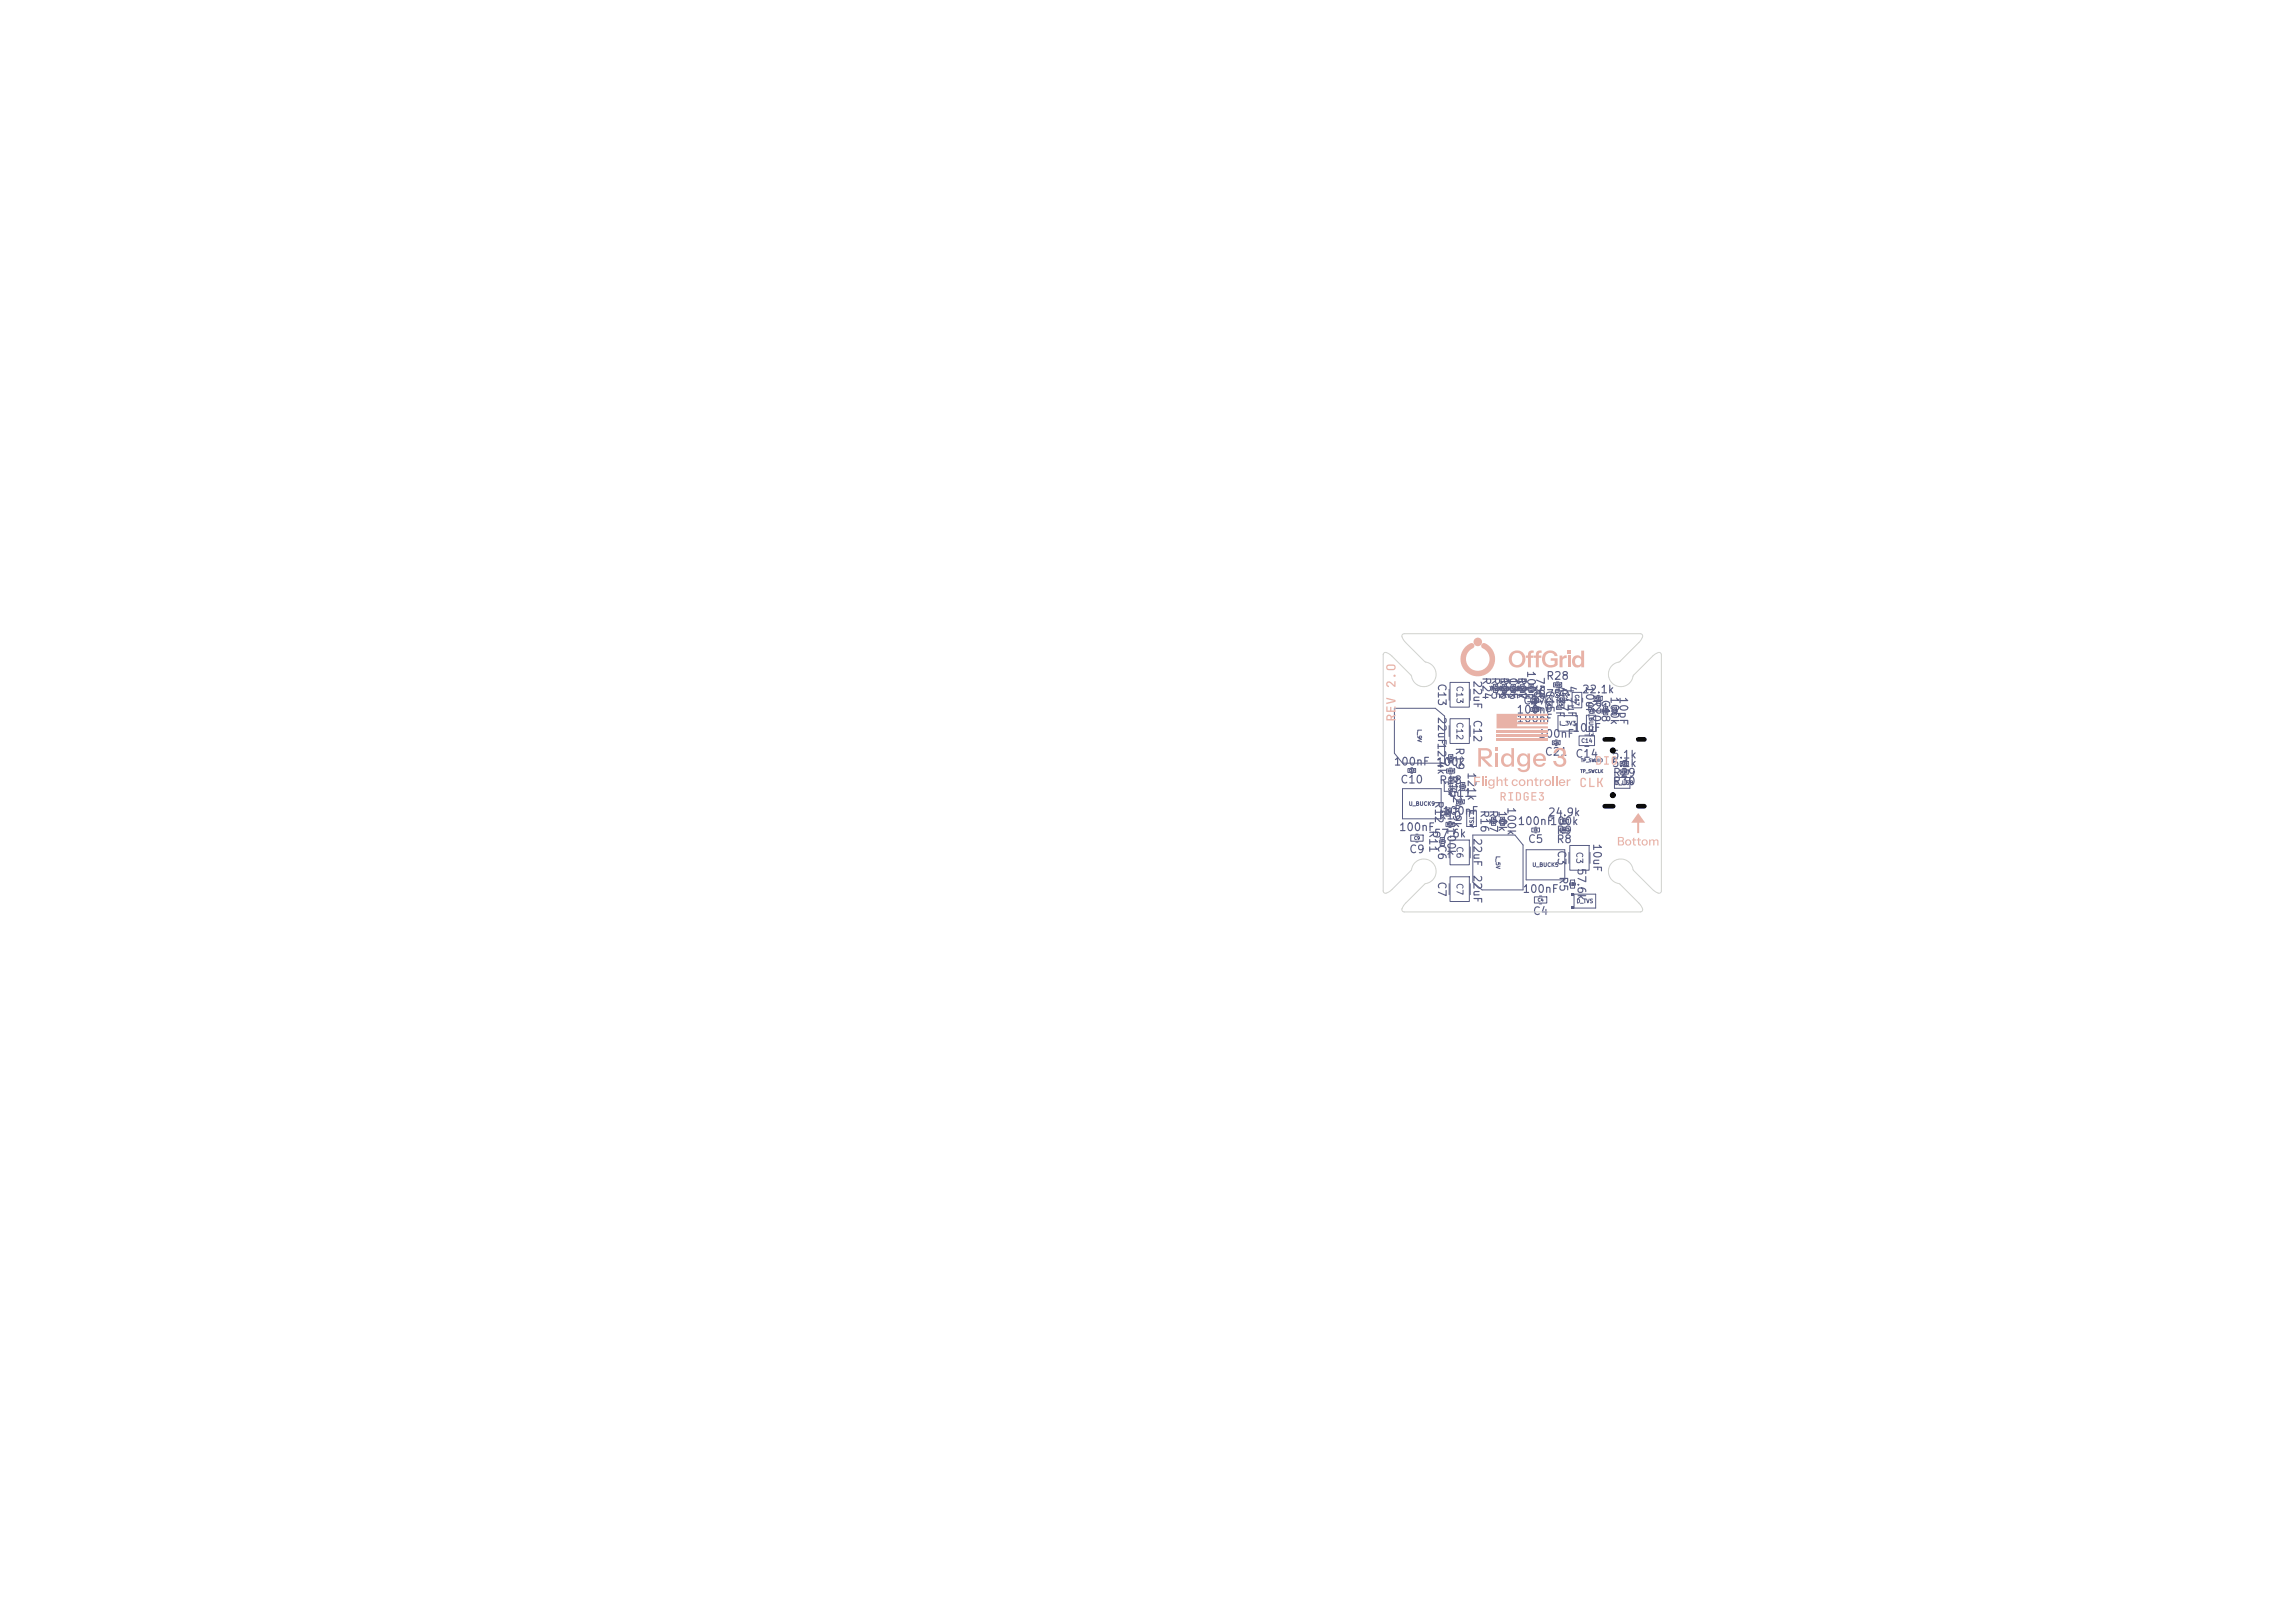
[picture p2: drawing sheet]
<svg xmlns="http://www.w3.org/2000/svg" width="297mm" height="210mm" viewBox="0 0 297 210" stroke-linecap="round" stroke-linejoin="round" font-family="sans-serif">
<defs><g id="words">
<g font-size="1" fill="#585d84">
<text x="185.8" y="88.3" transform="rotate(90 185.8 88.3)">C13</text>
<text x="190.4" y="88" transform="rotate(90 190.4 88)">22uF</text>
<text x="191.6" y="87.5" transform="rotate(90 191.6 87.5)">R24</text>
<text x="192.8" y="87.5" transform="rotate(90 192.8 87.5)">R25</text>
<text x="193.9" y="87.5" transform="rotate(90 193.9 87.5)">R26</text>
<text x="193.9" y="87.6" transform="rotate(90 193.9 87.6)">10k</text>
<text x="195.1" y="87.6" transform="rotate(90 195.1 87.6)">C35</text>
<text x="195.1" y="87.6" transform="rotate(90 195.1 87.6)">10k</text>
<text x="196.2" y="87.5" transform="rotate(90 196.2 87.5)">R27</text>
<text x="196.2" y="87.6" transform="rotate(90 196.2 87.6)">10k</text>
<text x="197.4" y="86.7" transform="rotate(90 197.4 86.7)">100nF</text>
<text x="198.3" y="89.2" transform="rotate(90 198.3 89.2)">C16</text>
<text x="198.5" y="87.5" transform="rotate(90 198.5 87.5)">75R</text>
<text x="199.8" y="89.2" transform="rotate(90 199.8 89.2)">C15</text>
<text x="200" y="88.2">R28</text>
<text x="201.1" y="88.6" transform="rotate(90 201.1 88.6)">4.7uF</text>
<text x="201.6" y="89" transform="rotate(90 201.6 89)">C17</text>
<text x="202.7" y="88.6" transform="rotate(90 202.7 88.6)">4.7uF</text>
<text x="204.7" y="90">22.1k</text>
<text x="205" y="88.7" transform="rotate(90 205 88.7)">10uF</text>
<text x="185.8" y="92.7" transform="rotate(90 185.8 92.7)">22uF</text>
<text x="190.4" y="93" transform="rotate(90 190.4 93)">C12</text>
<text x="196.2" y="93.7">100nF</text>
<text x="196.2" y="92.6">100nF</text>
<text x="197" y="91.4">C37</text>
<text x="197" y="90.3">C36</text>
<text x="199" y="95.7">100nF</text>
<text x="200" y="90.5">75R</text>
<text x="203.4" y="94.9">10uF</text>
<text x="205.3" y="92.3">R21</text>
<text x="205.9" y="90.4" transform="rotate(90 205.9 90.4)">R20</text>
<text x="207" y="90.5" transform="rotate(90 207 90.5)">C18</text>
<text x="208.2" y="90" transform="rotate(90 208.2 90)">100k</text>
<text x="209.3" y="90.1" transform="rotate(90 209.3 90.1)">10pF</text>
<text x="180.3" y="99.3">100nF</text>
<text x="181.1" y="101.6">C10</text>
<text x="185.8" y="99.4">100k</text>
<text x="185.8" y="96" transform="rotate(90 185.8 96)">12.4k</text>
<text x="186.2" y="101.7">R18</text>
<text x="187.4" y="100.2" transform="rotate(90 187.4 100.2)">R15</text>
<text x="188.1" y="96.6" transform="rotate(90 188.1 96.6)">R19</text>
<text x="189.7" y="99.8" transform="rotate(90 189.7 99.8)">121k</text>
<text x="199.8" y="98">C21</text>
<text x="203.8" y="98.3">C14</text>
<text x="208.5" y="98.4">5.1k</text>
<text x="208.5" y="99.5">5.1k</text>
<text x="208.6" y="100.7">R29</text>
<text x="208.6" y="101.8">R30</text>
<text x="181" y="107.8">100nF</text>
<text x="184.7" y="107.3" transform="rotate(90 184.7 107.3)">R11</text>
<text x="185.5" y="103.5" transform="rotate(90 185.5 103.5)">R12</text>
<text x="186.1" y="106.3">R10</text>
<text x="186.6" y="105.7">100nF</text>
<text x="187.1" y="107" transform="rotate(90 187.1 107)">100k</text>
<text x="187.4" y="103.4">C11</text>
<text x="187.8" y="102.9" transform="rotate(90 187.8 102.9)">24.9k</text>
<text x="191.4" y="104.7" transform="rotate(90 191.4 104.7)">R16</text>
<text x="192.5" y="104.7" transform="rotate(90 192.5 104.7)">R17</text>
<text x="193.7" y="104.8" transform="rotate(90 193.7 104.8)">10k</text>
<text x="194.9" y="104.3" transform="rotate(90 194.9 104.3)">100k</text>
<text x="196.3" y="107">100nF</text>
<text x="200.3" y="105.9">24.9k</text>
<text x="200.5" y="107">100k</text>
<text x="182.3" y="110.6">C9</text>
<text x="185.5" y="108.6">57.6k</text>
<text x="185.8" y="109.2" transform="rotate(90 185.8 109.2)">C6</text>
<text x="185.8" y="114" transform="rotate(90 185.8 114)">C7</text>
<text x="190.4" y="108.4" transform="rotate(90 190.4 108.4)">22uF</text>
<text x="190.4" y="113.1" transform="rotate(90 190.4 113.1)">22uF</text>
<text x="197.7" y="109.3">C5</text>
<text x="201.3" y="109.9" transform="rotate(90 201.3 109.9)">C3</text>
<text x="201.4" y="108.2">R9</text>
<text x="201.4" y="109.3">R8</text>
<text x="201.6" y="113.3" transform="rotate(90 201.6 113.3)">R5</text>
<text x="203.9" y="112.2" transform="rotate(90 203.9 112.2)">57.6k</text>
<text x="205.9" y="109.1" transform="rotate(90 205.9 109.1)">10uF</text>
<text x="197" y="115.8">100nF</text>
<text x="198.3" y="118.6">C4</text>
</g>
<g font-size=".8" fill="#585d84">
<text x="188.3" y="88.7" transform="rotate(90 188.3 88.7)">C13</text>
<text x="188.3" y="93.4" transform="rotate(90 188.3 93.4)">C12</text>
<text x="188.3" y="109.4" transform="rotate(90 188.3 109.4)">C6</text>
<text x="203.8" y="110.1" transform="rotate(90 203.8 110.1)">C3</text>
<text x="188.3" y="114.2" transform="rotate(90 188.3 114.2)">C7</text>
</g>
<g font-size=".5" fill="#585d84">
<text x="203.7" y="89.8" transform="rotate(90 203.7 89.8)">C17</text>
<text x="183.3" y="94.3" transform="rotate(90 183.3 94.3)">L_9V</text>
<text x="201.7" y="94">L_3V3</text>
<text x="205.5" y="91.8" transform="rotate(90 205.5 91.8)">U_BUCK3</text>
<text x="187.3" y="100.6" transform="rotate(90 187.3 100.6)">U_TSW</text>
<text x="204.6" y="96.2">C14</text>
<text x="209" y="101.7">D_USB</text>
<text x="182.2" y="104.4">U_BUCK9</text>
<text x="190.1" y="104.7" transform="rotate(90 190.1 104.7)">Q_TSW</text>
<text x="193.5" y="110.7" transform="rotate(90 193.5 110.7)">L_5V</text>
<text x="198.2" y="112.3">U_BUCK5</text>
<text x="204" y="117">D_TVS</text>
</g>
<g font-size=".4" fill="#585d84">
<text x="200.1" y="90.2" transform="rotate(90 200.1 90.2)">C16</text>
<text x="201.7" y="90.2" transform="rotate(90 201.7 90.2)">C15</text>
<text x="204.5" y="100.1">TP_SWCLK</text>
<text x="204.5" y="98.7">TP_SWDIO</text>
<text x="182.9" y="108.8">C9</text>
<text x="198.9" y="116.8">C4</text>
</g>
<g font-size=".3" fill="#585d84">
<text x="193.3" y="88.7" transform="rotate(90 193.3 88.7)">R24</text>
<text x="194.5" y="88.7" transform="rotate(90 194.5 88.7)">R25</text>
<text x="195.6" y="88.7" transform="rotate(90 195.6 88.7)">R26</text>
<text x="196.8" y="88.7" transform="rotate(90 196.8 88.7)">C35</text>
<text x="197.9" y="88.7" transform="rotate(90 197.9 88.7)">R27</text>
<text x="201.2" y="88.8">R28</text>
<text x="198.2" y="92">C37</text>
<text x="198.2" y="90.8">C36</text>
<text x="206.4" y="90.6">R21</text>
<text x="207.6" y="91.6" transform="rotate(90 207.6 91.6)">R20</text>
<text x="208.8" y="91.6" transform="rotate(90 208.8 91.6)">C18</text>
<text x="182.3" y="99.9">C10</text>
<text x="187.3" y="100">R18</text>
<text x="187.5" y="97.8" transform="rotate(90 187.5 97.8)">R19</text>
<text x="189.1" y="101.4" transform="rotate(90 189.1 101.4)">R15</text>
<text x="201" y="96.3">C21</text>
<text x="209.8" y="99">R29</text>
<text x="209.8" y="100.1">R30</text>
<text x="187.2" y="104.7" transform="rotate(90 187.2 104.7)">R12</text>
<text x="187.2" y="106.9">R10</text>
<text x="188.6" y="103.9">C11</text>
<text x="193.1" y="105.9" transform="rotate(90 193.1 105.9)">R16</text>
<text x="194.2" y="105.9" transform="rotate(90 194.2 105.9)">R17</text>
<text x="198.5" y="107.6">C5</text>
<text x="202.1" y="106.5">R9</text>
<text x="202.1" y="107.6">R8</text>
<text x="186.5" y="108.5" transform="rotate(90 186.5 108.5)">R11</text>
<text x="203.3" y="114.1" transform="rotate(90 203.3 114.1)">R5</text>
</g>
</g></defs>
<g fill="none" stroke="#585d84" stroke-width=".13">
<path d="M182.2 99.4h1v.6h-1zM182.6 99.3h.2M197.8 88.9v.3M197.9 88.5h.5v1.1h-.5zM198.5 88.9v.3M199.9 90.7v.2M200.1 90h.8v1.6h-.8zM201 90.7v.2M201.5 90.7v.2M201.6 90h.8v1.6h-.8zM201.6 92.6h2.5v2h-2.5zM202.5 90.7v.2"/>
<path d="M204.4 95.2h2v1.3h-2zM205.1 95.1h.5M205.1 96.6h.5M205.3 92.6h1.2v2.1h-1.2zM206.3 90.1h1.1v.5h-1.1zM206.7 90h.3M206.7 90.7h.3M209.7 98.5h1v.6h-1zM210 98.4h.4M210 99.2h.4M182.6 100.1h.2M187.1 106.4h1.1v.6h-1.1z"/>
<path d="M187.5 106.3h.3M187.5 107.1h.3M203.1 114.2v.4M203.2 113.9h.6v1h-.6zM203.7 115.7h2.8v1.8h-2.8zM203.9 114.2v.4"/>
</g>
<g fill="#585d84">
<path d="M203.4 115.5h.3v.4h-.3z"/>
<path d="M203.4 117.3h.3v.4h-.3z"/>
</g>
<g fill="none" stroke="#585d84" stroke-width=".13">
<path d="M180.5 91.7h5.3l1.2 1v6.1h-5.5l-1-1.3zM187.2 99.5h1.1v.5h-1.1zM187.4 98v.3M187.5 97.7h.5v1h-.5zM187.5 89.2v1.4M187.5 93.9v1.4M187.6 99.4h.3M187.7 93h2.5v3.2h-2.5zM187.7 88.3h2.5v3.2h-2.5zM188.1 98v.3M190.3 89.2v1.4M190.3 93.9v1.4"/>
<path d="M193.2 88.9v.3M193.3 88.5h.5v1.1h-.5zM193.9 88.9v.3M194.3 88.9v.3M194.4 88.5h.6v1.1h-.6zM195.1 88.9v.3M195.5 88.9v.3M195.6 88.5h.5v1.1h-.5zM196.2 88.9v.3M196.6 89v.2M196.7 88.6h.5v1h-.5zM197.4 89v.2"/>
<path d="M198.1 91.6h1v.5h-1zM198.1 90.4h1v.5h-1zM198.5 91.4h.2M198.5 92.2h.2M198.5 90.3h.2M198.5 91h.2M200.9 95.9h1v.5h-1zM201.1 88.3h1v.6h-1zM201.3 95.7h.2M201.3 96.5h.2M201.4 88.2h.3M201.4 89h.3"/>
<path d="M203.3 90.3v.6M203.5 89.6h1.2v2h-1.2zM204.8 90.3v.6M207.4 91.8v.3M207.5 91.4h.6v1.1h-.6zM208.2 91.8v.3M208.6 91.9v.2M208.7 91.5h.5v1h-.5zM209.3 91.9v.2M209.7 99.6h1v.6h-1zM210 99.5h.4M181.5 102.1h5v3.9h-5z"/>
<path d="M182.6 108.1h1.6v.7h-1.6zM183.2 107.9h.3M183.2 109h.3M186.3 108.7v.4M186.4 108.4h.5v1h-.5zM186.9 101.2h1.6v1.2h-1.6zM187 104.9v.3M187 108.7v.4M187.1 104.5h.6v1.1h-.6zM187.5 109.6v1.4M187.5 114.3v1.5M187.6 100.1h.3"/>
<path d="M187.7 113.5h2.5v3.2h-2.5zM187.7 108.7h2.5v3.2h-2.5zM187.8 104.9v.3M188.5 103.5h1v.5h-1zM188.9 103.4h.2M188.9 104.1h.2M188.9 101.6v.3M189 101.2h.6v1.1h-.6zM189.7 101.6v.3M189.8 104.9h1.3v2h-1.3zM190.3 109.6v1.4M190.3 114.3v1.5"/>
<path d="M190.6 108.1h5.5l1 1.2v5.9h-5.3l-1.2-1.1zM192.9 106.1v.3M193 105.8h.6v1h-.6zM193.7 106.1v.3M194.1 106.1v.3M194.2 105.8h.5v1h-.5zM194.8 106.1v.3M197.5 110h5v3.9h-5zM198.2 107.1h1v.6h-1zM198.6 116.1h1.6v.7h-1.6zM198.6 107h.2M198.6 107.8h.2"/>
<path d="M199.2 115.9h.3M199.2 117h.3M201.9 106h1.1v.5h-1.1zM201.9 107.1h1.1v.6h-1.1zM202.3 105.9h.3M202.3 106.6h.3M202.3 107h.3M202.3 107.8h.3M203 110.3v1.4M203.2 109.4h2.5v3.2h-2.5zM205.8 110.3v1.4M208.9 100.6h2v1.4h-2z"/>
<path d="M210 100.3h.4"/>
</g>
<g fill="#e8b2a7">
<path d="M202.9 84.2h.4v.4h-.4z"/>
<path d="M202.9 84.8h.4v1.5h-.4z"/>
<path d="M201.4 100.5h.1v1.2h-.1z"/>
<path d="M200.9 100.5h.2v1.2h-.2z"/>
<path d="M193.7 94.5h6.6v.3h-6.6z"/>
<path d="M193.7 95.1h6.6v.2h-6.6z"/>
<path d="M193.7 95.6h6.6v.3h-6.6z"/>
<path d="M193.5 97.5h.4v1.7h-.4z"/>
<path d="M193.5 96.8h.4v.4h-.4z"/>
<path d="M192.2 100.8h.2v.9h-.2z"/>
<path d="M192.2 100.5h.2v.2h-.2z"/>
<path d="M191.8 100.5h.1v1.2h-.1z"/>
<path d="M205.7 100.6h.1v1.1h.6v.1h-.7z"/>
<path d="M212 105.2l.9 1.3h-.8v1.3h-.2v-1.3h-.8z"/>
<path d="M207.6 97.8h.6v.2h-.2v.8h.2v.2h-.6v-.2h.2v-.8h-.2z"/>
<path d="M198.2 102.5h.6v.1h-.5v.4h.5v.1h-.5v.4h.5v.1h-.6z"/>
<path d="M195.2 102.5h.6v.1h-.2v.9h.2v.1h-.6v-.1h.2v-.9h-.2z"/>
<path d="M190.8 100.5h.8v.1h-.7v.5h.6v.1h-.6v.5h-.1z"/>
<path d="M179.4 91.4h.2v.5h.3v-.4h.2v.4h.3v-.5h.2v.7h-1.2z"/>
<path d="M206.7 100.6h.2v.5h.1l.3-.5h.2l-.3 .6 .3 .6h-.2l-.3-.5h-.1v.5h-.2z"/>
<path d="M193.7 92.4h6.6v.2h-4v.3h4v.3h-4v.2h4v.3h-4v.3h4v.3h-6.6z"/>
<path d="M179.4 90.3l1.2 .3v.2l-1.2 .3v-.2l1.1-.2-1.1-.3z"/>
<path d="M202.8 100.8h.1v.2l.2-.1 .1-.1v.2l-.3 .1v.6h-.1z"/>
<path d="M201.8 84.8h.4v.3l.2-.3h.3v.4a.38 .38 0 0 0-.5 .4v.7h-.4z"/>
<path d="M199.3 100.8h.1v.2l.2-.1 .2-.1v.2l-.3 .1v.6h-.2z"/>
<path d="M212 108.4h.1v.2h.3v.1h-.3v.5l.3 .1v.1h-.3l-.1-.1v-.6h-.2v-.1h.2z"/>
<path d="M211.3 108.4h.2v.2h.2v.1h-.2v.5l.2 .1v.1h-.2l-.1-.1-.1-.6h-.1v-.1h.1z"/>
<path d="M198.9 84.3l.2-.1h.4v.3h-.2l-.2 .1v.2h.4v.3h-.4v1.2h-.3v-1.2h-.3v-.3h.3z"/>
<path d="M198.7 100.7l.2-.1v.2h.2v.2h-.2v.5l.2 .1v.1h-.1a.25 .25 0 0 1-.3-.3v-.4h-.2v-.2h.2z"/>
<path d="M197.9 84.3l.2-.1h.4v.3h-.3l-.1 .1v.2h.3v.3h-.3v1.2h-.4v-1.2h-.2v-.3h.2z"/>
<path d="M194.7 100.7l.2-.1v.2h.3v.2h-.3v.5l.3 .1v.1h-.2a.25 .25 0 0 1-.3-.3v-.4h-.1v-.2h.1z"/>
<path d="M197.6 100.8h.2v.2l.2-.2 .3 .1 .1 .8h-.2v-.6l-.2-.1-.2 .1v.6h-.2z"/>
<path d="M193.7 100.5h.1v.5l.3-.2 .3 .2 .1 .7h-.2v-.6l-.2-.1-.2 .1-.1 .6h-.1z"/>
<path d="M194.2 102.5h.4l.2 .2 .1 .1h-.2l-.1-.1-.2-.1v.4h.2l.1-.2h.2l-.2 .3 .2 .5h-.2l-.2-.5h-.1v.5h-.2z"/>
<path d="M179.5 92.6l.3-.1 .3 .2 .5-.2v.2l-.5 .2v.1h-.1l-.1-.2-.1-.1h-.2v.1v.2h1v.2h-1.2v-.4z"/>
<path d="M206.6 97.8l.4 .1 .2 .1v.6h-.1v-.5l-.4-.1v.8h.3l.1-.2h.1l-.1 .3-.5 .1z"/>
<path d="M196.2 102.5h.4l.2 .2v.6h-.1v-.6l-.4-.1v.9l.3-.1 .1-.1h.1l-.1 .3h-.5z"/>
<path d="M191.3 96.8h1a.71 .71 0 0 1 .8 .7h-.4a.4 .4 0 0 0-.5-.4h-.5v.8h.5a.41 .41 0 0 0 .5-.4h.4a.75 .75 0 0 1-1 .7l1.1 1h-.5l-1-1v1h-.4z"/>
<path d="M179.5 88.3l.4-.1 .5 .5v-.6h.2v.8h-.2l-.7-.6-.2 .2 .1 .2h.1v.2h-.1l-.2-.3z"/>
<path d="M199.2 102.5h.6v.2l-.3 .2a.33 .33 0 0 1 .3 .4l-.2 .3-.4-.1-.1-.2h.2l.1 .1 .1 .1 .1-.1 .1-.2-.1-.1-.2-.1v-.1l.2-.3h-.4z"/>
<path d="M203.7 85a.63 .63 0 0 1 .9 .1v-.9h.4v1.4h-.4a.43 .43 0 0 0-.5-.5 .43 .43 0 0 0-.2 .7 .4 .4 0 0 0 .4 .3 .4 .4 0 0 0 .3-.5h.4v.7h-.4v-.2a.7 .7 0 0 1-.9 .1 .7 .7 0 0 1-.2-.9z"/>
<path d="M194.5 97.7a.71 .71 0 0 1 1.1 .1v-1h.3v1.5h-.3a.52 .52 0 0 0-.6-.5 .52 .52 0 0 0-.4 .7 .5 .5 0 0 0 .6 .4 .5 .5 0 0 0 .4-.6h.3v.9h-.3v-.3a.78 .78 0 0 1-1 .2 .78 .78 0 0 1-.3-1z"/>
<path d="M213.4 108.6h.2v.2l.1-.2h.3a.15 .15 0 0 0 .1 .2 .15 .15 0 0 0 .2-.2h.2l.1 .1v.7h-.1v-.6l-.2-.1-.2 .2v.5h-.2v-.6l-.1-.1-.2 .2v.5h-.2z"/>
<path d="M209.4 108.3h.5l.2 .1 .1 .2h-.2l-.1-.2h-.4v.4h.4l.1-.2h.2l-.2 .2 .2 .3h-.2l-.1-.2h-.4v.4h.4l.1-.2h.2l-.1 .2-.7 .1z"/>
<path d="M204.6 100.7l.4-.1 .2 .2 .1 .2h-.2l-.2-.2-.2 .1 .1 .8h.2l.1-.2h.2l-.1 .2-.2 .1h-.3l-.2-.1v-.7z"/>
<path d="M179.5 86.1l.2-.1h.7l.2 .1v.3h-.1l-.2-.2h-.6h-.1v.2l.1 .2h.6l.2-.2h.1v.1l-.3 .2h-.7l-.2-.3z"/>
<path d="M208.7 97.9l.3-.1 .2 .2v.6h-.1l-.1-.6h-.2l-.1 .1 .1 .7h.2l.1-.2h.1l-.2 .3h-.2l-.2-.1v-.7z"/>
<path d="M197.3 102.6l.3-.1 .2 .2v.1h-.1l-.2-.2-.2 .2v.5l.1 .2h.2l.1-.2v-.1h-.2v-.2h.3v.4l-.2 .2h-.2l-.2-.2v-.6z"/>
<path d="M201.8 101l.4-.2 .3 .2 .1 .2h-.2l-.1-.2h-.1h-.2l-.1 .2h.7v.1h-.7l.2 .3 .4-.1-.1 .1-.3 .1-.3-.1-.1-.3z"/>
<path d="M198.6 97.7a.83 .83 0 0 1 .9-.2 .83 .83 0 0 1 .6 .7h-.4a.48 .48 0 0 0-.5-.5 .48 .48 0 0 0-.4 .5h1.3v.1v.2h-1.4a.51 .51 0 0 0 .4 .4 .51 .51 0 0 0 .6-.2h.3a.87 .87 0 0 1-1.3 .4 .87 .87 0 0 1-.1-1.4z"/>
<path d="M199.9 84.5a1 1 0 0 1 1.7 .4h-.4a.67 .67 0 0 0-.9-.3 .67 .67 0 0 0-.3 .8 .75 .75 0 0 0 1.2 .5v-.4h-.5v-.3h.9v.8a1.16 1.16 0 0 1-1.7 .1 1.16 1.16 0 0 1 0-1.6z"/>
<path d="M195.7 101l.3-.2 .3 .2 .1 .1-.4-.1-.2 .2v.2l.2 .2 .4-.2-.1 .2-.3 .1-.3-.1-.1-.3z"/>
<path d="M212.6 108.7l.2-.1 .3 .1 .1 .3h-.1l-.1-.2-.2-.1-.1 .1-.1 .2 .1 .2 .1 .1 .2-.1 .1-.2h.1l-.1 .3-.3 .1-.2-.1-.2-.3z"/>
<path d="M210.4 108.7l.3-.1 .3 .1 .1 .3h-.2v-.2l-.2-.1-.2 .1v.2v.2l.2 .1 .2-.1v-.2h.2l-.1 .3-.3 .1-.3-.1-.1-.3z"/>
<path d="M200 101l.3-.2 .3 .2 .1 .3h-.1l-.1-.2-.2-.1-.2 .1-.1 .2 .1 .2 .2 .1 .2-.1 .1-.2h.1l-.1 .3-.3 .1-.3-.1-.1-.3z"/>
<path d="M196.7 101l.3-.2 .3 .2 .1 .3h-.2v-.2l-.2-.1-.2 .1-.1 .2 .1 .2 .2 .1 .2-.1v-.2h.2l-.1 .3-.3 .1-.3-.1-.2-.3z"/>
<path d="M195.6 84.5a1.08 1.08 0 0 1 1.1-.3 1.08 1.08 0 0 1 .7 1.1h-.4a.71 .71 0 0 0-.8-.8 .71 .71 0 0 0-.5 1 .68 .68 0 0 0 .8 .5 .68 .68 0 0 0 .5-.7h.4v.3l-.3 .4-.4 .3h-.8l-.3-.2-.2-.2a1.22 1.22 0 0 1 .2-1.4z"/>
<path d="M196.6 97.7a.69 .69 0 0 1 1.1 .1v-.3h.3v.8h-.3a.52 .52 0 0 0-.7-.5 .52 .52 0 0 0-.3 .8 .5 .5 0 0 0 .6 .3 .5 .5 0 0 0 .4-.6h.3v.8a.84 .84 0 0 1-.7 .8 .84 .84 0 0 1-.9-.5h.3l.2 .2a.51 .51 0 0 0 .8-.5v-.2a.77 .77 0 0 1-1.1 .2 .77 .77 0 0 1-.2-1.1z"/>
<path d="M192.7 100.9l.3-.1 .3 .2v-.2h.1v.5h-.2v-.2l-.2-.1-.2 .1v.2v.2l.2 .1 .2-.1v-.2h.2v.4a.42 .42 0 0 1-.3 .4 .42 .42 0 0 1-.5-.3l.5 .1 .1-.2v-.2l-.2 .2-.4-.2v-.3z"/>
<path d="M201.3 97l.3-.2h.4a.61 .61 0 0 1 .6 .5 .61 .61 0 0 1-.3 .6l.2 .2 .2 .2a.83 .83 0 0 1-.7 .9 .83 .83 0 0 1-1-.6v-.1h.4a.47 .47 0 0 0 .3 .5 .47 .47 0 0 0 .6-.3 .47 .47 0 0 0-.3-.6h-.4v-.3h.3a.4 .4 0 0 0 .3-.6 .4 .4 0 0 0-.7 .1l-.1 .2h-.4z"/>
<path d="M189.7 83.7l.5-.4 .3-.1 .3 .3-.1 .3a1.54 1.54 0 0 0-.6 2.4 1.54 1.54 0 0 0 2.5-.1 1.54 1.54 0 0 0-.8-2.3l-.1-.4 .3-.2 .4 .2 .5 .4 .5 .8 .1 1-.3 .8-.6 .6-.6 .4-.9 .1-.6-.1-.6-.3-.4-.4-.3-.6-.2-.6v-.6l.3-.7z"/>
<circle cx="180.5" cy="87.4" r=".15"/>
<circle cx="191.2" cy="83.1" r=".55"/>
</g>
<path d="M179.1 84.5l.3-.1 .6 .4 2.6 2.6a1.63 1.63 0 0 0 1.7 1.4 1.63 1.63 0 0 0 1.6-1.6 1.63 1.63 0 0 0-1.5-1.6l-2.6-2.6-.4-.6 .1-.3 .2-.1h30.6l.2 .1 .1 .3-.4 .6-2.6 2.6a1.63 1.63 0 0 0-1.4 1.8 1.63 1.63 0 0 0 1.6 1.5 1.63 1.63 0 0 0 1.6-1.5l2.6-2.6 .6-.4 .3 .1 .1 .2v30.6l-.1 .2-.3 .1-.6-.4-2.6-2.6a1.63 1.63 0 0 0-1.7-1.4 1.63 1.63 0 0 0-1.6 1.6 1.63 1.63 0 0 0 1.5 1.6l2.6 2.6 .4 .6-.1 .3-.2 .1h-30.6l-.2-.1-.1-.3 .4-.6 2.6-2.6a1.63 1.63 0 0 0 1.4-1.8 1.63 1.63 0 0 0-1.6-1.5 1.63 1.63 0 0 0-1.6 1.5l-2.6 2.6-.6 .4-.3-.1-.1-.2v-30.6z" fill="none" stroke="#d0d2cd" stroke-width=".13"/>
<g fill="#000" stroke="#000" stroke-width=".13">
<circle cx="208.7" cy="97.1" r=".33"/>
<circle cx="208.7" cy="102.9" r=".33"/>
</g>
<path d="M207.7 95.7h1.1M212 95.7h.8M207.7 104.3h1.1M212 104.3h.8" fill="none" stroke="#000" stroke-width=".6"/>
<use href="#words"/>
</svg>
